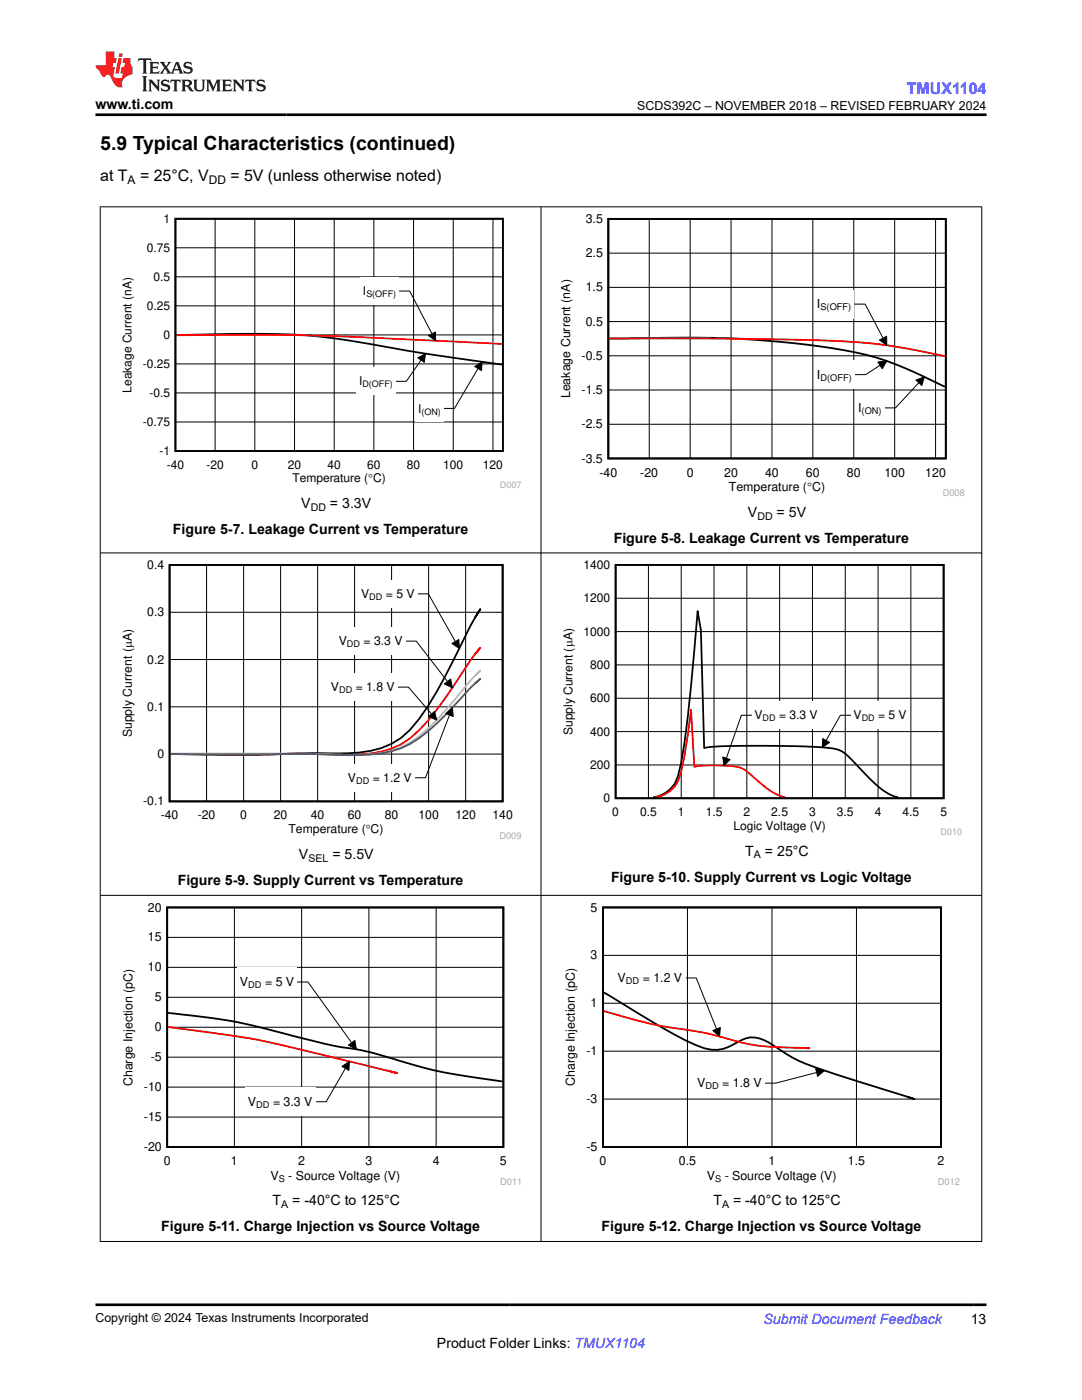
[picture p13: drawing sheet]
<svg xmlns="http://www.w3.org/2000/svg" width="216mm" height="279mm" viewBox="0 0 216 279" stroke-linecap="round" stroke-linejoin="round" font-family="sans-serif">
<defs><g id="words">
<text font-size="3.9" x="20" y="29.9">5.9 Typical Characteristics (continued)</text>
<text font-size="3.2" fill="#00f" x="181" y="18.7">TMUX1104</text>
<g font-size="3.2">
<text x="20" y="36.1">at T</text>
<text x="27.9" y="36.1">= 25°C, V</text>
<text x="46" y="36.1">= 5V (unless otherwise noted)</text>
</g>
<g font-size="2.8">
<text x="19" y="21.8">www.ti.com</text>
<text x="60.1" y="101.4">V</text>
<text x="65.8" y="101.4">= 3.3V</text>
<text x="34.5" y="106.6">Figure 5-7. Leakage Current vs Temperature</text>
<text x="149.2" y="103.1">V</text>
<text x="155" y="103.1">= 5V</text>
<text x="122.5" y="108.3">Figure 5-8. Leakage Current vs Temperature</text>
<text x="59.6" y="171.5">V</text>
<text x="66.3" y="171.5">= 5.5V</text>
<text x="148.7" y="170.7">T</text>
<text x="152.6" y="170.7">= 25°C</text>
<text x="35.5" y="176.7">Figure 5-9. Supply Current vs Temperature</text>
<text x="121.9" y="176">Figure 5-10. Supply Current vs Logic Voltage</text>
<text x="32.2" y="245.8">Figure 5-11. Charge Injection vs Source Voltage</text>
<text x="54.4" y="240.5">T</text>
<text x="58.3" y="240.5">= -40°C to 125°C</text>
<text x="120" y="245.8">Figure 5-12. Charge Injection vs Source Voltage</text>
<text x="142.4" y="240.5">T</text>
<text x="146.3" y="240.5">= -40°C to 125°C</text>
<text x="87.2" y="269">Product Folder Links: TMUX1104</text>
<text x="193.7" y="264.2">13</text>
</g>
<text font-size="2.8" fill="#00f" x="152.4" y="264.2">Submit Document Feedback</text>
<g font-size="2.5">
<text x="127.2" y="21.9">SCDS392C – NOVEMBER 2018 – REVISED FEBRUARY 2024</text>
<text x="116.9" y="44.5">3.5</text>
<text x="116.9" y="51.3">2.5</text>
<text x="116.9" y="58.2">1.5</text>
<text x="116.9" y="65">0.5</text>
<text x="163" y="61.5">I</text>
<text x="116.1" y="71.8">-0.5</text>
<text x="163" y="75.6">I</text>
<text x="113.8" y="79.5" transform="rotate(-90 113.8 79.5)">Leakage Current (nA)</text>
<text x="116.1" y="78.6">-1.5</text>
<text x="171.2" y="82.2">I</text>
<text x="116.1" y="85.5">-2.5</text>
<text x="116.1" y="92.3">-3.5</text>
<text x="119.6" y="95.1">-40</text>
<text x="127.8" y="95.1">-20</text>
<text x="137" y="95.1">0</text>
<text x="144.5" y="95.1">20</text>
<text x="152.7" y="95.1">40</text>
<text x="160.8" y="95.1">60</text>
<text x="169" y="95.1">80</text>
<text x="176.5" y="95.1">100</text>
<text x="184.6" y="95.1">120</text>
<text x="145.4" y="98">Temperature (qC)</text>
<text x="29.5" y="181.9">20</text>
<text x="117.8" y="181.9">5</text>
<text x="29.5" y="187.9">15</text>
<text x="117.8" y="191.5">3</text>
<text x="29.5" y="193.9">10</text>
<text x="47.9" y="196.8">V</text>
<text x="52.9" y="196.8">= 5 V</text>
<text x="123.2" y="196">V</text>
<text x="128.3" y="196">= 1.2 V</text>
<text x="30.9" y="199.8">5</text>
<text x="117.8" y="201">1</text>
<text x="30.9" y="205.8">0</text>
<text x="30.1" y="211.8">-5</text>
<text x="117" y="210.6">-1</text>
<text x="26.4" y="216.8" transform="rotate(-90 26.4 216.8)">Charge Injection (pC)</text>
<text x="28.7" y="217.8">-10</text>
<text x="49.5" y="220.7">V</text>
<text x="54.5" y="220.7">= 3.3 V</text>
<text x="114.7" y="216.8" transform="rotate(-90 114.7 216.8)">Charge Injection (pC)</text>
<text x="117" y="220.2">-3</text>
<text x="139.1" y="217">V</text>
<text x="144.1" y="217">= 1.8 V</text>
<text x="28.7" y="223.7">-15</text>
<text x="28.7" y="229.7">-20</text>
<text x="32.7" y="232.6">0</text>
<text x="46.1" y="232.6">1</text>
<text x="59.5" y="232.6">2</text>
<text x="72.9" y="232.6">3</text>
<text x="86.3" y="232.6">4</text>
<text x="99.8" y="232.6">5</text>
<text x="117" y="229.7">-5</text>
<text x="119.6" y="232.6">0</text>
<text x="135.5" y="232.6">0.5</text>
<text x="153.4" y="232.6">1</text>
<text x="169.2" y="232.6">1.5</text>
<text x="187.1" y="232.6">2</text>
<text x="54" y="235.4">V</text>
<text x="57.5" y="235.4">- Source Voltage (V)</text>
<text x="141" y="235.4">V</text>
<text x="144.6" y="235.4">- Source Voltage (V)</text>
<text x="19" y="263.9">Copyright © 2024 Texas Instruments Incorporated</text>
</g>
<g font-size="2.4">
<text x="25.5" y="36.7">A</text>
<text x="41.7" y="36.7">DD</text>
<text x="32.6" y="44.5">1</text>
<text x="29.3" y="50.2">0.75</text>
<text x="30.6" y="56">0.5</text>
<text x="72.4" y="58.9">I</text>
<text x="29.3" y="61.8">0.25</text>
<text x="32.6" y="67.6">0</text>
<text x="28.5" y="73.4">-0.25</text>
<text x="71.7" y="76.9">I</text>
<text x="26.3" y="78.4" transform="rotate(-90 26.3 78.4)">Leakage Current (nA)</text>
<text x="29.8" y="79.2">-0.5</text>
<text x="83.4" y="82.3">I</text>
<text x="28.5" y="85">-0.75</text>
<text x="31.8" y="90.8">-1</text>
<text x="33.3" y="93.5">-40</text>
<text x="41.2" y="93.5">-20</text>
<text x="50.2" y="93.5">0</text>
<text x="57.4" y="93.5">20</text>
<text x="65.4" y="93.5">40</text>
<text x="73.3" y="93.5">60</text>
<text x="81.2" y="93.5">80</text>
<text x="88.5" y="93.5">100</text>
<text x="96.4" y="93.5">120</text>
<text x="58.3" y="96.3">Temperature (qC)</text>
<text x="29.4" y="113.6">0.4</text>
<text x="116.4" y="113.5">1400</text>
<text x="72" y="119.3">V</text>
<text x="77" y="119.3">= 5 V</text>
<text x="29.4" y="123">0.3</text>
<text x="116.4" y="120.2">1200</text>
<text x="67.6" y="128.8">V</text>
<text x="72.6" y="128.8">= 3.3 V</text>
<text x="116.4" y="126.8">1000</text>
<text x="29.4" y="132.4">0.2</text>
<text x="66" y="138">V</text>
<text x="71" y="138">= 1.8 V</text>
<text x="117.8" y="133.5">800</text>
<text x="29.4" y="141.9">0.1</text>
<text x="117.8" y="140.1">600</text>
<text x="150.6" y="143.6">V</text>
<text x="155.5" y="143.6">= 3.3 V</text>
<text x="170.3" y="143.6">V</text>
<text x="175.2" y="143.6">= 5 V</text>
<text x="26.3" y="147.2" transform="rotate(-90 26.3 147.2)">Supply Current (PA)</text>
<text x="114.2" y="146.7" transform="rotate(-90 114.2 146.7)">Supply Current (PA)</text>
<text x="117.8" y="146.8">400</text>
<text x="31.4" y="151.3">0</text>
<text x="117.8" y="153.5">200</text>
<text x="28.6" y="160.7">-0.1</text>
<text x="69.4" y="156.1">V</text>
<text x="74.4" y="156.1">= 1.2 V</text>
<text x="120.4" y="160.1">0</text>
<text x="32.1" y="163.5">-40</text>
<text x="39.5" y="163.5">-20</text>
<text x="47.9" y="163.5">0</text>
<text x="54.6" y="163.5">20</text>
<text x="57.6" y="166.3">Temperature (qC)</text>
<text x="62" y="163.5">40</text>
<text x="69.4" y="163.5">60</text>
<text x="76.8" y="163.5">80</text>
<text x="83.5" y="163.5">100</text>
<text x="90.9" y="163.5">120</text>
<text x="98.3" y="163.5">140</text>
<text x="122.2" y="162.9">0</text>
<text x="127.7" y="162.9">0.5</text>
<text x="135.3" y="162.9">1</text>
<text x="140.8" y="162.9">1.5</text>
<text x="146.4" y="165.6">Logic Voltage (V)</text>
<text x="148.4" y="162.9">2</text>
<text x="153.9" y="162.9">2.5</text>
<text x="161.5" y="162.9">3</text>
<text x="167" y="162.9">3.5</text>
<text x="174.5" y="162.9">4</text>
<text x="180.1" y="162.9">4.5</text>
<text x="187.6" y="162.9">5</text>
</g>
<g font-size="2.1">
<text x="62" y="102">DD</text>
<text x="151.1" y="103.7">DD</text>
<text x="61.5" y="172">SEL</text>
<text x="150.4" y="171.3">A</text>
<text x="56.1" y="241.1">A</text>
<text x="144.1" y="241.1">A</text>
</g>
<g font-size="1.8">
<text x="73.1" y="59.3">S(OFF)</text>
<text x="163.7" y="62">S(OFF)</text>
<text x="72.3" y="77.3">D(OFF)</text>
<text x="163.7" y="76">D(OFF)</text>
<text x="84.1" y="82.7">(ON)</text>
<text x="171.9" y="82.7">(ON)</text>
<text x="73.7" y="119.8">DD</text>
<text x="69.2" y="129.2">DD</text>
<text x="67.7" y="138.4">DD</text>
<text x="152.2" y="144">DD</text>
<text x="171.9" y="144">DD</text>
<text x="71.1" y="156.5">DD</text>
<text x="49.5" y="197.2">DD</text>
<text x="124.9" y="196.4">DD</text>
<text x="51.1" y="221.1">DD</text>
<text x="140.8" y="217.4">DD</text>
<text x="55.6" y="235.8">S</text>
<text x="142.7" y="235.8">S</text>
</g>
<g font-size="1.8" fill="#a8a8a8">
<text x="99.7" y="97.3">D007</text>
<text x="188.1" y="99.1">D008</text>
<text x="99.7" y="167.4">D009</text>
<text x="187.7" y="166.7">D010</text>
<text x="99.8" y="236.5">D011</text>
<text x="187.1" y="236.5">D012</text>
</g>
</g></defs>
<path d="M35 43.7h65.3v46.3h-65.3zM35.2 66.9h.2a268 268 0 0 1 27.9 .2 314.8 314.8 0 0 1 19.5 3.2l17.4 2.5" fill="none" stroke="#000" stroke-width=".35"/>
<g fill="none" stroke="#000" stroke-width=".2">
<path d="M35 55.2h65.4M35 49.5h65.4M42.9 43.7v46.3M50.8 43.7v46.3M58.8 43.7v46.3M66.7 43.7v46.3M74.6 43.7v46.3M82.5 43.7v46.3M90.4 43.7v46.3M98.4 43.7v46.3M35 78.4h65.4M35 72.6h65.4"/>
<path d="M35 66.8h65.4M35 61h65.4M83.4 71.4l1.5-.8-.2 1.7zM84 71.9l-2.9 4.2h-2.1M35 84.2h65.4"/>
</g>
<path d="M35.2 66.9a652.9 652.9 0 0 1 53.7 1.2l11.3 .5" fill="none" stroke="#f00" stroke-width=".35"/>
<path d="M83.4 71.4l1.5-.8-.2 1.7z" fill="#000"/>
<path d="M71.1 73.4h7.9v5.4h-7.9z" fill-rule="evenodd" fill="#fff"/>
<path d="M94.7 73.1l1.5-.9-.1 1.7z" fill="#000"/>
<path d="M94.7 73.1l1.5-.9-.1 1.7zM95.4 73.5l-4.7 8h-2.1" fill="none" stroke="#000" stroke-width=".2"/>
<path d="M82.9 78.8h5.7v5.4h-5.7z" fill-rule="evenodd" fill="#fff"/>
<path d="M85.5 67l1.4-.7v1.7z" fill="#000"/>
<path d="M79.6 58.1h2.1l4.5 8.5M85.5 67l1.4-.7v1.7z" fill="none" stroke="#000" stroke-width=".2"/>
<g fill="#fff">
<path d="M71.9 55.4h7.7v5.4h-7.7z" fill-rule="evenodd"/>
<path d="M111.4 42.7h81.1v56.4h-81.1z" fill-rule="evenodd"/>
</g>
<path d="M121.4 43.7h67.3v47.8h-67.3zM121.6 67.6l2.4-.1a240.3 240.3 0 0 1 34.5 1 87.2 87.2 0 0 1 18.4 3.5l5.8 2.4 5.8 2.8" fill="none" stroke="#000" stroke-width=".36"/>
<g fill="none" stroke="#000" stroke-width=".2">
<path d="M121.4 57.4h67.3M121.4 50.5h67.3M129.5 43.7v47.8M137.7 43.7v47.8M145.9 43.7v47.8M154 43.7v47.8M162.2 43.7v47.8M170.4 43.7v47.8M178.5 43.7v47.8M186.7 43.7v47.8M121.4 77.8h67.3M121.4 71h67.3"/>
<path d="M121.4 64.2h67.3M182.8 75.8l1.6-.6-.5 1.7zM183.3 76.4l-4.6 5h-2.2M121.4 84.7h67.3"/>
</g>
<path d="M121.6 67.6a934 934 0 0 1 49.1 .7 128.5 128.5 0 0 1 17.8 2.8" fill="none" stroke="#f00" stroke-width=".36"/>
<path d="M182.8 75.8l1.6-.6-.5 1.7z" fill="#000"/>
<path d="M170.7 78.6h5.8v5.6h-5.8z" fill-rule="evenodd" fill="#fff"/>
<path d="M175.2 72.2l1.8-.2-1 1.6z" fill="#000"/>
<path d="M175.2 72.2l1.8-.2-1 1.6zM175.6 72.9l-2.9 1.9h-2.1" fill="none" stroke="#000" stroke-width=".2"/>
<path d="M162.5 72h8.1v5.6h-8.1z" fill-rule="evenodd" fill="#fff"/>
<path d="M175.5 67.9l1.4-.8 .1 1.8z" fill="#000"/>
<path d="M170.4 60.7h2.2l3.6 6.8M175.5 67.9l1.4-.8 .1 1.8z" fill="none" stroke="#000" stroke-width=".2"/>
<g fill="#fff">
<path d="M162.5 57.9h7.9v5.6h-7.9z" fill-rule="evenodd"/>
<path d="M24 111.8h80v55.6h-80z" fill-rule="evenodd"/>
</g>
<path d="M33.8 112.7h66.5v47.2h-66.5zM94.8 123.3l1-1.8-1.9 3.3-2.3 4.6a101.4 101.4 0 0 1-8 14.1 15.1 15.1 0 0 1-11.9 6.7l-4.5 .2-7-.1a333.4 333.4 0 0 1-26.2 .2" fill="none" stroke="#000" stroke-width=".36"/>
<g fill="none" stroke="#000" stroke-width=".2">
<path d="M41.2 112.7v47.2M48.6 112.7v47.2M56 112.7v47.2M63.4 112.7v47.2M70.8 112.7v47.2M78.1 112.7v47.2M83.3 118.5h2.2l5.4 9.5M85.5 112.7v47.2M92.9 112.7v47.2M33.8 131.6h66.5M33.8 122.2h66.5M90.2 128.4l1.4-.8 .1 1.8z"/>
<path d="M33.8 150.5h66.5M33.8 141.1h66.5"/>
</g>
<path d="M94.8 130.6l1-1.3-1.9 2.4-2.3 3.5a53.7 53.7 0 0 1-9.8 12.1 16.4 16.4 0 0 1-10.1 3.3h-2.2a229.4 229.4 0 0 0-19.5 0l-16-.1" fill="none" stroke="#f00" stroke-width=".36"/>
<path d="M94.8 134.9l1-1.1-1.9 2-2.3 2.7a46.1 46.1 0 0 1-9.8 9.7 22.7 22.7 0 0 1-12.3 2.5 335.1 335.1 0 0 0-22.3-.3h-13.2" fill="none" stroke="#b8b8b8" stroke-width=".36"/>
<path d="M94.8 136.4l1-.9-1.9 1.7-3.6 4a31.3 31.3 0 0 1-10.3 8.1 34 34 0 0 1-12.8 1.4l-7-.3-26.2 .1" fill="none" stroke="#295c75" stroke-width=".36"/>
<path d="M90.2 128.4l1.4-.8 .1 1.8z" fill="#000"/>
<path d="M71.5 115.8h11.8v5.5h-11.8z" fill-rule="evenodd" fill="#fff"/>
<path d="M88.7 136.5l1.2-1 .4 1.8z" fill="#000"/>
<path d="M80.9 128h2.2l6.2 8M88.7 136.5l1.2-1 .4 1.8z" fill="none" stroke="#000" stroke-width=".2"/>
<path d="M67.1 125.2h13.8v5.5h-13.8z" fill-rule="evenodd" fill="#fff"/>
<path d="M85.5 143l1.2-1 .4 1.7z" fill="#000"/>
<path d="M79.3 137.1h2.2l4.6 5.4M85.5 143l1.2-1 .4 1.7z" fill="none" stroke="#000" stroke-width=".2"/>
<path d="M65.5 134.4h13.8v5.5h-13.8z" fill-rule="evenodd" fill="#fff"/>
<path d="M89 142.4l1.3-1.2 .1 1.8z" fill="#000"/>
<path d="M89 142.4l1.3-1.2 .1 1.8zM89.7 142.7l-4.8 12.5h-2.2" fill="none" stroke="#000" stroke-width=".2"/>
<g fill="#fff">
<path d="M68.9 152.5h13.8v5.5h-13.8z" fill-rule="evenodd"/>
<path d="M111.9 111.8h80.1v54.9h-80.1z" fill-rule="evenodd"/>
</g>
<path d="M122.8 112.7h65.5v46.6h-65.5zM130.3 159.1a6 6 0 0 0 5-4.2 117.1 117.1 0 0 0 2.6-18.1l1.3-14.8 .7 3.7 .6 23.6a109.7 109.7 0 0 1 13.8-.5l1.9 .1a84.3 84.3 0 0 1 10.5 .6 7.5 7.5 0 0 1 3.9 2.8l.7 .7a24.1 24.1 0 0 0 6.5 5.7l1.5 .4" fill="none" stroke="#000" stroke-width=".35"/>
<g fill="none" stroke="#000" stroke-width=".2">
<path d="M122.8 119.4h65.5M129.4 112.7v46.6M135.9 112.7v46.6M142.5 112.7v46.6M149 112.7v46.6M155.6 112.7v46.6M162.1 112.7v46.6M168.7 112.7v46.6M175.2 112.7v46.6M181.8 112.7v46.6M122.8 139.4h65.5M122.8 132.7h65.5"/>
<path d="M122.8 126h65.5M122.8 152.7h65.5M122.8 146h65.5M164.2 147.4l1.3 .8-1.4 1zM169.8 142.7h-2.1l-2.9 5.1"/>
</g>
<path d="M130.7 159.1a6.1 6.1 0 0 0 5.2-5.1l.7-3.1 1.3-9.2 .6 11.3 1.4-.2h3.2a14.4 14.4 0 0 1 5.3 .7l1.3 1a18.3 18.3 0 0 0 6.5 4.5l.5 .1" fill="none" stroke="#f00" stroke-width=".35"/>
<path d="M164.2 147.4l1.3 .8-1.4 1z" fill="#000"/>
<path d="M169.8 140h11.6v5.5h-11.6z" fill-rule="evenodd" fill="#fff"/>
<path d="M144.2 151.1l1.5 .5-1.3 1.2z" fill="#000"/>
<path d="M144.2 151.1l1.5 .5-1.3 1.2zM150 142.7h-2.1l-3 8.6" fill="none" stroke="#000" stroke-width=".2"/>
<g fill="#fff">
<path d="M150 140h13.7v5.5h-13.7z" fill-rule="evenodd"/>
<path d="M24.1 180.1h79.8v56.4h-79.8z" fill-rule="evenodd"/>
</g>
<path d="M33.4 181.1h67v47.8h-67zM33.5 202.1a120.7 120.7 0 0 1 25.6 4.8 98.4 98.4 0 0 0 13.6 2.8l3.2 .9a111.3 111.3 0 0 0 24.4 5.2" fill="none" stroke="#000" stroke-width=".36"/>
<g fill="none" stroke="#000" stroke-width=".2">
<path d="M33.4 199h67.1M33.4 193.1h67.1M33.4 187.1h67.1M46.8 181.1v47.8M59.3 196h2.1l8.8 12.1M60.2 181.1v47.8M73.6 181.1v47.8M87 181.1v47.8M33.4 217h67.1M33.4 211h67.1M33.4 205h67.1M69.5 208.6l1.3-1 .3 1.8z"/>
<path d="M33.4 222.9h67.1"/>
</g>
<path d="M33.5 205l1.8 .2a178.1 178.1 0 0 1 29.1 5.3l14.9 3.7-1.7-.4" fill="none" stroke="#f00" stroke-width=".36"/>
<path d="M69.5 208.6l1.3-1 .3 1.8z" fill="#000"/>
<path d="M47.4 193.2h11.9v5.6h-11.9z" fill-rule="evenodd" fill="#fff"/>
<path d="M68.2 212.8l1.5-1-.1 1.8z" fill="#000"/>
<path d="M68.2 212.8l1.5-1-.1 1.8zM68.9 213.2l-3.8 6.7h-2.2" fill="none" stroke="#000" stroke-width=".2"/>
<g fill="#fff">
<path d="M48.9 217.1h14v5.6h-14z" fill-rule="evenodd"/>
<path d="M112.4 180.1h79.1v56.4h-79.1z" fill-rule="evenodd"/>
</g>
<path d="M120.3 181.1h67.5v47.8h-67.5zM120.5 198.1l1.1 .6a183.5 183.5 0 0 0 17.2 9.9 7.6 7.6 0 0 0 8.3-.6 5.3 5.3 0 0 1 6.3 0 36.9 36.9 0 0 0 11.1 5.6l18 5.8-1.5-.5" fill="none" stroke="#000" stroke-width=".36"/>
<path d="M120.3 190.7h67.5M137.2 181.1v47.8M154 181.1v47.8M170.9 181.1v47.8M120.3 219.3h67.5M120.3 209.8h67.5M120.3 200.2h67.5M162.8 213.3l1.7 .3-1.3 1.2zM163 214l-8.2 2.2h-2.2" fill="none" stroke="#000" stroke-width=".2"/>
<path d="M120.5 201.8a97.3 97.3 0 0 0 19 4.1l3.1 .7a46.8 46.8 0 0 0 16.8 2.5l2.1 .1h-.7" fill="none" stroke="#f00" stroke-width=".36"/>
<path d="M162.8 213.3l1.7 .3-1.3 1.2z" fill="#000"/>
<path d="M138.6 213.4h14v5.6h-14z" fill-rule="evenodd" fill="#fff"/>
<path d="M142.2 205.7l1.5-.6-.1 1.8z" fill="#000"/>
<path d="M136.7 195.2h2.2l4.1 10.2M142.2 205.7l1.5-.6-.1 1.8z" fill="none" stroke="#000" stroke-width=".2"/>
<path d="M122.7 192.4h14v5.6h-14z" fill-rule="evenodd" fill="#fff"/>
<path d="M19.9 41.3h176.1M20 41.2v206.6M107.9 41.2v206.6M195.9 41.2v206.6M19.9 110.3h176.1M19.9 178.7h176.1M19.9 247.8h176.1" fill="none" stroke="#000" stroke-width=".2"/>
<path d="M27.7 11.6l-.2 .6 .5-.2h.6v.1v2.2l-.2 .4h1l-.2-.4v-2.2v-.1h.5l.5 .2-.1-.6zM29.8 12.4l.2 .3v1.6l-.2 .4h1.9l.1-.6a1.08 1.08 0 0 1-1.3 .2v-.7h.6l.4 .2v-.7l-.4 .2h-.6v-.5l.2-.2a1 1 0 0 1 1 .3l-.1-.5zM31.8 12.4l1 1.1-1 1.2h.9l-.2-.2 .4-.8 .5 .8-.2 .2h1.6l-.2-.2 .1-.5h1l.1 .5-.1 .2h.9l-.2-.4-.8-1.9h-.5l-1 2.1-.8-1.1 .9-1h-.8l.2 .2-.5 .6-.3-.6 .1-.2zM35.2 12.8l.4 1h-.8zM36.8 12.5a.65 .65 0 0 0-.2 .7 .65 .65 0 0 0 .6 .5l.7 .1 .1 .3a.79 .79 0 0 1-.7 .4 .79 .79 0 0 1-.7-.5l.1 .7 .2-.1a.93 .93 0 0 0 1.1 0 .93 .93 0 0 0 .4-.9 1.46 1.46 0 0 0-1.2-.6l-.1-.3a1.09 1.09 0 0 1 1.2 .2l-.2-.6-.1 .1-.6-.2zM28.4 15.2l.2 .4v2.2l-.2 .4h1l-.2-.4v-2.2l.2-.4zM29.6 15.9l.2 .4v1.5l-.2 .4h.8l-.3-.4v-1.3l1.7 1.8v-2l.2-.4h-.8l.2 .2 .1 1.1-1.2-1.3zM32.3 16a.65 .65 0 0 0-.2 .8 .65 .65 0 0 0 .7 .4l.6 .2 .1 .2a.79 .79 0 0 1-.7 .4 .79 .79 0 0 1-.7-.5l.1 .7 .2-.1a.93 .93 0 0 0 1.1 .1 .93 .93 0 0 0 .4-1 1.46 1.46 0 0 0-1.2-.5l-.1-.4a1.09 1.09 0 0 1 1.2 .2l-.2-.6-.1 .1-.6-.1zM34.1 15.9l-.1 .6a.63 .63 0 0 1 .7-.3l.1 1.6-.3 .4h1l-.2-.4v-1.6a.66 .66 0 0 1 .8 .3l-.1-.6zM36.2 15.9l.2 .4v1.5l-.2 .4h.9l-.2-.2v-.7h.5l.1 .2a.79 .79 0 0 0 1.2 .6l-1-.9a.61 .61 0 0 0 .6-.6 .61 .61 0 0 0-.5-.7zM36.9 16.2h.2a.47 .47 0 0 1 .5 .1 .47 .47 0 0 1 .1 .5l-.2 .1-.6 .1zM38.5 15.9l.2 .2a2.27 2.27 0 0 0 .4 2 1.04 1.04 0 0 0 1.7-.7v-1.3l.2-.2h-.8l.2 .4v1.1a.6 .6 0 0 1-.6 .6 .6 .6 0 0 1-.6-.6v-1.1l.3-.4zM41.1 15.9l.2 .4v1.5l-.2 .4h.7l-.2-.4v-1.4l.9 1.9 .8-1.9v1.4l-.2 .4h1l-.3-.4v-1.5l.3-.4h-.8l-.7 1.5-.7-1.5zM44.3 15.9l.2 .4v1.5l-.2 .4h1.9l.1-.6a1.09 1.09 0 0 1-1.3 .2v-.7h.6l.4 .2v-.6l-.4 .2h-.6v-.6l.2-.1a1.01 1.01 0 0 1 1 .3l-.1-.6zM46.4 15.9l.3 .4v1.5l-.3 .4h.8l-.2-.4v-1.3l1.6 1.8v-2l.2-.4h-.7l.2 .2v1.1l-1.2-1.3zM49 15.9l-.1 .6a.63 .63 0 0 1 .8-.3v1.6l-.3 .4h1l-.2-.4v-1.6a.66 .66 0 0 1 .8 .3l-.1-.6zM51.4 16a.65 .65 0 0 0-.2 .8 .65 .65 0 0 0 .6 .4l.6 .2 .2 .2a.79 .79 0 0 1-.8 .4 .79 .79 0 0 1-.6-.5l.1 .7 .2-.1a.93 .93 0 0 0 1 .1 .93 .93 0 0 0 .5-1 1.46 1.46 0 0 0-1.3-.5l-.1-.4a1.09 1.09 0 0 1 1.3 .2l-.2-.6-.2 .1-.5-.1z" fill="#231f20"/>
<path d="M21.1 10.3v2.7h-2.1l.1 .4 .9 1a.95 .95 0 0 0 .9 .9 .59 .59 0 0 1 .6-.4 .59 .59 0 0 1 .5 .3l.4 .8a1.59 1.59 0 0 0 2.1 1.4 1.61 1.61 0 0 1 1-2.3l1-.3-.1-1.5a1.59 1.59 0 0 1-.4-1.7h-1.4l-.2 .9h.5l-.1 .9h-.5l-.2 .9v.3l.4 .1-.2 .9h-.6a.73 .73 0 0 1-1.1-.7l.3-1.5h-.5l.2-.9h.5l.2-.9h-.5v-1.3zM23.6 11.6l-.6 3.1h.7l.6-3.1zM23.8 10.7l-.1 .6h.7l.1-.6z" fill="#ed1c24"/>
<path d="M19 22.9h177.8M19 260.4h177.8" fill="none" stroke="#000" stroke-width=".53"/>
<use href="#words"/>
</svg>
